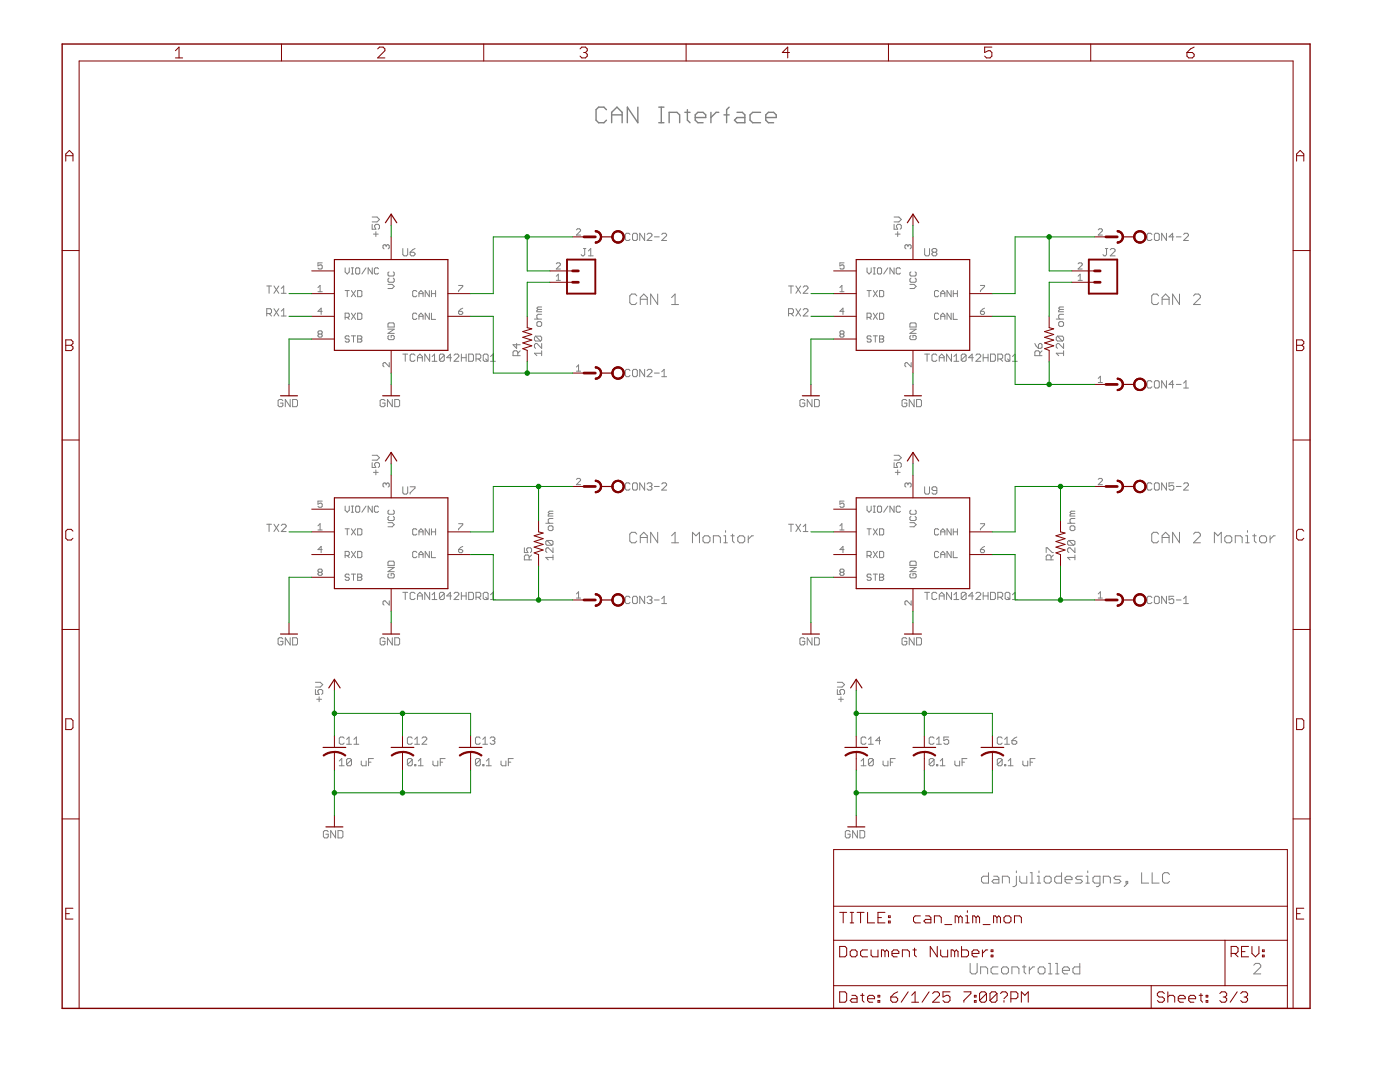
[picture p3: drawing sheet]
<svg xmlns="http://www.w3.org/2000/svg" width="279mm" height="216mm" viewBox="0 0 279 216" stroke-linecap="round" stroke-linejoin="round" font-family="sans-serif">
<g fill="none" stroke="#808080" stroke-width=".28">
<path d="M121 21.9l-.5-.5h-1l-.5 .5v2.1l.5 .5h1l.5-.5M122.1 24.5v-2.1l1-1 1.1 1v2.1M122.1 22.9h2.1M127.3 21.4v3.1l-2.1-3.1v3.1M131.5 21.4h1M131.5 24.5h1M132 21.4v3.1M133.5 24.5v-2.1h1.6l.5 .5v1.6M136.7 22.4h1M137.2 21.9v2.1l.5 .5M138.7 23.5h2.1v-.6l-.5-.5h-1l-.6 .5v1.1l.6 .5h1M141.9 22.4v2.1"/>
<path d="M143.4 22.4h-.5l-1 1.1M144.5 22.9h1M145.5 21.4l-.5 .5v2.6M147.1 22.4h1l.6 .5v1.6h-1.6l-.5-.5 .5-.5h1.6M151.8 22.4h-1.6l-.5 .5v1.1l.5 .5h1.6M152.8 23.5h2.1v-.6l-.5-.5h-1l-.6 .5v1.1l.6 .5h1"/>
</g>
<g fill="none" stroke="#808080" stroke-width=".2">
<path d="M53.2 57.1h1M53.7 57.1v1.4M54.7 57.1l.9 1.4M55.6 57.1l-.9 1.4M56.1 58.5h1M56.1 57.6l.5-.5v1.4M63.5 57.4l.4-.4v1.2M63.5 58.2h.8M64.3 52.5h-.8v.6l.4-.2 .4 .2v.4l-.2 .2h-.4l-.2-.2M68.9 53.4v.9l.4 .4 .4-.4v-.9M68.9 58h.8M69.3 58v1.2"/>
<path d="M70.1 54.7h.4M70.1 53.4h.4M70.1 58l.9 1.2M70.3 53.4v1.3M71 53.6l.2-.2h.4l.2 .2v.9l-.2 .2h-.4l-.2-.2zM71 58l-.9 1.2M71.4 58h.6l.2 .2v.8l-.2 .2h-.6zM73 53.4l-.8 1.3M74.3 44.8v.9h.7l-.2-.4v-.3l.2-.2h.5l.2 .2v.5l-.2 .2M74.3 43.3h.9l.5 .5-.5 .5h-.9M74.3 53.4v1.3l-.8-1.3v1.3M74.5 46.7h1"/>
<path d="M75 46.2v1M75.5 53.6l-.2-.2h-.4l-.2 .2v.9l.2 .2h.4l.2-.2M77.1 49l-.2-.2-.5 .2v.4l.2 .3M77.1 49l.2-.2 .4 .2v.4l-.2 .3M77.1 49v.2M77.4 56.7h.9l.4 .4-.4 .5h-.9M77.6 55.5l-.2 .2v.4l.2 .2h.9l.2-.2v-.4l-.2-.2M77.6 54.3l-.2 .1v.5l.2 .2h.9l.2-.2v-.5l-.2-.1M80.4 49.6v1.2l.2 .3h.5l.3-.3v-1.2M81.9 50.3h.7l.2 .3v.2l-.2 .3h-.5l-.2-.3zM82.8 49.6l-.9 .7M83.2 58.2l-.2-.2h-.5l-.1 .2v.8l.1 .2h.5l.2-.2"/>
<path d="M83.6 59.2v-.8l.4-.4 .4 .4v.8M83.6 58.6h.8M85.7 58v1.2l-.8-1.2v1.2M86.1 58.6h.8M86.1 58v1.2M86.9 58v1.2M91.5 57h.9v.2l-.9 .8v.2M111 52.6l.2-.1h.4l.2 .1v.3l-.8 .8h.8M111 55.1l.4-.4v1.2M111 55.9h.8M115 45.9l.3-.2h.4l.2 .2v.2l-.9 .8h.9M116.4 49.6h.5"/>
<path d="M116.7 49.6v1.2l-.3 .3h-.2l-.2-.3M117.4 51.1h1M117.4 50.1l.5-.5v1.5M125.7 46.8l-.2-.3h-.5l-.2 .3v1l.2 .2h.5l.2-.2M126.2 46.8l.3-.3h.5l.2 .3v1l-.2 .2h-.5l-.3-.2zM127.1 59l-.4-.3h-.7l-.3 .3v1.4l.3 .4h.7l.4-.4M127.8 59.7h1.4M128.7 46.5v1.5l-1-1.5v1.5M129.1 46.8l.3-.3h.5l.2 .3v.2l-1 1h1M130.6 47.3h1M131.3 58.7v2.1l-1.4-2.1v2.1M132.1 46.8l.2-.3h.5l.2 .3v.2l-.9 1h.9"/>
<path d="M134 59.4l.7-.7v2.1M157.4 57.1h.9M157.9 57.1v1.4M158.8 57.1l1 1.4M159.8 57.1l-1 1.4M160.3 57.3l.2-.2h.5l.2 .2v.3l-.9 .9h.9M167.6 58.2h.8M167.6 57.4l.4-.4v1.2M168.4 52.5h-.8v.6l.6-.2 .2 .2v.4l-.2 .2h-.4l-.2-.2M173 58h.9M173 53.4v.9l.4 .4 .5-.4v-.9M173.4 58v1.2"/>
<path d="M174.3 54.7h.4M174.3 53.4h.4M174.3 58l.8 1.2M174.5 53.4v1.3M175.1 53.6l.2-.2h.4l.2 .2v.9l-.2 .2h-.4l-.2-.2zM175.1 58l-.8 1.2M175.5 58h.6l.3 .2v.8l-.3 .2h-.6zM177.2 53.4l-.8 1.3M178.4 44.8v.9h.8l-.3-.4v-.3l.3-.2h.4l.3 .2v.5l-.3 .2M178.4 43.3h1l.5 .5-.5 .5h-1M178.4 53.4v1.3l-.8-1.3v1.3M178.7 46.7h.9"/>
<path d="M179.2 46.2v1M179.7 53.6l-.2-.2h-.4l-.2 .2v.9l.2 .2h.4l.2-.2M181.2 49l-.2-.2-.4 .2v.4l.2 .3M181.2 49l.2-.2 .4 .2v.4l-.2 .3M181.2 49v.2M181.6 56.7h.8l.4 .4-.4 .5h-.8M181.8 55.5l-.2 .2v.4l.2 .2h.8l.2-.2v-.4l-.2-.2M181.8 54.3l-.2 .1v.5l.2 .2h.8l.2-.2v-.5l-.2-.1M184.5 49.6v1.2l.3 .3h.5l.2-.3v-1.2M186.2 50.3l-.2-.2v-.3l.2-.2h.5l.3 .2v.3l-.3 .2M186.2 50.3l-.2 .3v.2l.2 .3h.5l.3-.3v-.2l-.3-.3M186.2 50.3h.5"/>
<path d="M187.3 58.2l-.2-.2h-.4l-.2 .2v.8l.2 .2h.4l.2-.2M187.7 58.6h.9M187.7 59.2v-.8l.5-.4 .4 .4v.8M189.8 58v1.2l-.8-1.2v1.2M190.2 58.6h.9M190.2 58v1.2M191.1 58v1.2M195.7 57h.8v.2l-.8 .8v.2M215.2 52.6l.2-.1h.4l.2 .1v.3l-.8 .8h.8M215.2 55.9h.8M215.2 55.1l.4-.4v1.2M219.2 45.9l.2-.2h.4l.2 .2v.2l-.8 .8h.8"/>
<path d="M220.6 49.6h.5M220.8 49.6v1.2l-.2 .3h-.3l-.2-.3M221.6 49.8l.2-.2h.5l.2 .2v.3l-.9 1h.9M229.9 46.8l-.3-.3h-.4l-.3 .3v1l.3 .2h.4l.3-.2M230.4 46.8l.2-.3h.5l.3 .3v1l-.3 .2h-.5l-.2-.2zM231.2 59l-.3-.3h-.7l-.4 .3v1.4l.4 .4h.7l.3-.4M231.9 59.7h1.4M232.8 46.5v1.5l-1-1.5v1.5M234.3 47.3h-1l.7-.8v1.5M234.8 47.3h.9M235.4 58.7v2.1l-1.4-2.1v2.1M236.2 46.8l.3-.3h.4l.3 .3v.2l-1 1h1"/>
<path d="M238.2 59l.3-.3h.7l.4 .3v.4l-1.4 1.4h1.4M53.2 62.6h.8l.2-.3v-.5l-.2-.2h-.8v1.5M53.7 62.6l.5 .5M54.7 61.6l.9 1.5M55.6 61.6l-.9 1.5M56.1 62.1l.5-.5v1.5M56.1 63.1h1M56.5 79.9l-.3-.2h-.5l-.2 .2v1l.2 .3h.5l.3-.3v-.5h-.5M57.9 79.7v1.5l-1-1.5v1.5M58.4 79.7h.7l.3 .2v1l-.3 .3h-.7zM63.7 66.7l-.2-.3 .2-.4h.4l.2 .2-.2 .5M63.7 66.7l-.2 .2 .2 .4h.4l.2-.2-.2-.4"/>
<path d="M63.7 66.7h.4M64.3 62.1h-.8l.6-.6v1.2M68.9 63.3h.6l.2-.2v-.4l-.2-.2h-.6v1.2M69.3 63.3l.4 .4M69.7 67.2l-.2-.2h-.4l-.2 .2 .2 .4h.4l.2 .3-.2 .4h-.4l-.2-.2M70.1 62.5l.9 1.2M70.1 67h.9M70.5 67v1.3M71 62.5l-.9 1.2M71.4 67h.6l.2 .2-.2 .4 .2 .5-.2 .2h-.6zM71.4 62.5h.6l.2 .2v.8l-.2 .2h-.6zM71.4 67.6h.6"/>
<path d="M76.8 79.9l-.2-.2h-.5l-.2 .2v1l.2 .3h.5l.2-.3v-.5h-.5M77.4 64.6l.2-.2h.9l.2 .2v.7h-1.3zM77.4 65.7h1.3l-1.3 .8h1.3M77.6 66.9l-.2 .2v.5l.2 .2h.9l.2-.2v-.5l-.2-.2h-.4v.5M77.7 72.3v.9l-.8-.9-.5 .3v.4l.2 .2M78.3 79.7v1.5l-1-1.5v1.5M78.8 79.7h.7l.3 .2v1l-.3 .3h-.7zM80.4 70.7h1M80.9 70.7v1.4M82.8 70.9l-.2-.2h-.5l-.2 .2v1l.2 .2h.5l.2-.2M83.2 62.7l-.2-.2h-.5l-.1 .2v.8l.1 .2h.5l.2-.2M83.3 72.1v-1l.5-.4 .5 .4v1"/>
<path d="M83.3 71.4h1M83.6 63.7v-.8l.4-.4 .4 .4v.8M83.6 63.1h.8M85.7 62.5v1.2l-.8-1.2v1.2M85.7 70.7v1.4l-.9-1.4v1.4M86.1 62.5v1.2h.8M86.2 72.1h1M86.2 71.1l.5-.4v1.4M88.7 70.9l-.3-.2h-.5l-.2 .2v1M88.7 70.9v1l-.3 .2h-.5l-.2-.2M88.7 70.9l-1 1M90.1 71.4h-.9l.7-.7v1.4"/>
<path d="M90.6 70.9l.2-.2h.5l.3 .2v.2l-1 1h1M91.5 62.1h.6l.3 .4-.3 .2h-.4l-.2-.2zM92.1 71.4h.9M92.1 70.7v1.4M92.4 61.5l-.9 .6M93 70.7v1.4M93.5 70.7h.8l.2 .2v1l-.2 .2h-.8zM95 71.6h.7l.2-.2v-.5l-.2-.2h-.7v1.4M95.5 71.6l.4 .5M96.4 70.9l.3-.2h.5l.2 .2v1l-.2 .2h-.5l-.3-.2zM96.9 71.6l.5 .5M97.9 72.1h1"/>
<path d="M97.9 71.1l.5-.4v1.4M103.1 68.5v1l-.7-.7h1.4M103.3 71v-.7l-.2-.3h-.5l-.2 .3v.7h1.4M103.8 70l-.5 .5M106.7 63.7h1.4M106.9 67.1h1l.2 .2v.5l-.2 .3M106.9 67.1l-.2 .2v.5l.2 .3h1M106.9 67.1l1 1M107.1 64.4l.3-.2h.5l.2 .2v.5l-.2 .2h-.5l-.3-.2zM107.4 61.7l-.3 .3v.2h1M107.4 61.7h.7M108.1 70.5h-1.4l.4 .5"/>
<path d="M108.1 68.5v1l-1-1h-.2l-.2 .3v.5l.2 .2M108.1 70v1M108.1 62.7h-.7l-.3 .2v.5l.3 .3M108.1 61.3h-.7l-.3 .2 .3 .2M115 73.2l.5-.4v1.3M115 74.1h.9M125.7 74l-.2-.3h-.5l-.2 .3v.9l.2 .3h.5l.2-.3M126.5 73.7h.5l.2 .3v.9l-.2 .3h-.5l-.3-.3v-.9zM127.8 60.8v-1.4l.7-.7 .7 .7v1.4M128.7 73.7v1.5l-1-1.5v1.5M129.1 74l.3-.3h.5l.2 .3v.2l-1 1h1M130.6 74.4h1"/>
<path d="M132.1 75.2h.9M132.1 74.2l.4-.5v1.5M134 60.8h1.4M157.4 62.6h.7l.2-.3v-.5l-.2-.2h-.7v1.5M157.9 62.6l.4 .5M158.8 61.6l1 1.5M159.8 61.6l-1 1.5M160.3 61.8l.2-.2h.5l.2 .2v.3l-.9 1h.9M160.6 79.9l-.2-.2h-.5l-.3 .2v1l.3 .3h.5l.2-.3v-.5h-.5M162.1 79.7v1.5l-1-1.5v1.5M162.6 79.7h.7l.2 .2v1l-.2 .3h-.7zM167.8 66.7l-.2-.3 .2-.4h.4l.2 .2-.2 .5"/>
<path d="M167.8 66.7l-.2 .2 .2 .4h.4l.2-.2-.2-.4M167.8 66.7h.4M168.4 62.1h-.8l.6-.6v1.2M173 63.3h.7l.2-.2v-.4l-.2-.2h-.7v1.2M173.4 63.3l.5 .4M173.9 67.2l-.2-.2h-.5l-.2 .4 .2 .2h.5l.2 .5-.2 .2h-.5l-.2-.2M174.3 67h.8M174.3 62.5l.8 1.2M174.7 67v1.3M175.1 62.5l-.8 1.2M175.5 67h.6l.3 .2-.3 .4 .3 .5-.3 .2h-.6zM175.5 62.5h.6l.3 .2v.8l-.3 .2h-.6z"/>
<path d="M175.5 67.6h.6M181 79.9l-.3-.2h-.4l-.3 .2v1l.3 .3h.4l.3-.3v-.5h-.5M181.6 65.7h1.2l-1.2 .8h1.2M181.6 64.6l.2-.2h.8l.2 .2v.7h-1.2zM181.8 66.9l-.2 .2v.5l.2 .2h.8l.2-.2v-.5l-.2-.2h-.4v.5M181.8 72.3v.9l-.8-.9-.4 .3v.4l.2 .2M182.4 79.7v1.5l-.9-1.5v1.5M182.9 79.7h.8l.2 .2v1l-.2 .3h-.8zM184.5 70.7h1M185 70.7v1.4M187 70.9l-.3-.2h-.5l-.2 .2v1l.2 .2h.5l.3-.2M187.3 62.7l-.2-.2h-.4l-.2 .2v.8l.2 .2h.4l.2-.2"/>
<path d="M187.5 71.4h.9M187.5 72.1v-1l.4-.4 .5 .4v1M187.7 63.1h.9M187.7 63.7v-.8l.5-.4 .4 .4v.8M189.8 62.5v1.2l-.8-1.2v1.2M189.9 70.7v1.4l-1-1.4v1.4M190.2 62.5v1.2h.9M190.4 72.1h.9M190.4 71.1l.5-.4v1.4M192.8 70.9l-.2-.2h-.5l-.3 .2v1M192.8 70.9v1l-.2 .2h-.5l-.3-.2M192.8 70.9l-1 1"/>
<path d="M194.3 71.4h-1l.7-.7v1.4M194.8 70.9l.2-.2h.5l.2 .2v.2l-.9 1h.9M195.7 62.1h.6l.2 .4-.2 .2h-.4l-.2-.2zM196.2 71.4h1M196.2 70.7v1.4M196.5 61.5l-.8 .6M197.2 70.7v1.4M197.7 70.7h.7l.2 .2v1l-.2 .2h-.7zM199.1 71.6h.8l.2-.2v-.5l-.2-.2h-.8v1.4M199.6 71.6l.5 .5M200.8 70.7h.5l.2 .2v1l-.2 .2h-.5l-.2-.2v-1zM201.1 71.6l.4 .5"/>
<path d="M202.1 72.1h.9M202.1 71.1l.4-.4v1.4M206.5 68.5l.3 .5 .4 .5M207.2 68.8l.3-.3h.2l.3 .3v.5l-.3 .2h-.5zM207.5 71v-.7l-.3-.3h-.4l-.3 .3v.7h1.5M208 70l-.5 .5M210.8 63.7h1.5M211.1 67.1l-.3 .2v.5l.3 .3h.9M211.1 67.1h.9l.3 .2v.5l-.3 .3M211.1 67.1l.9 1M211.5 64.2h.5l.3 .2v.5l-.3 .2h-.5l-.2-.2v-.5zM211.5 61.7l-.2 .3v.2h1"/>
<path d="M211.5 61.7h.8M212.3 70.5h-1.5l.5 .5M212.3 68.5v1l-1-1h-.2l-.3 .3v.5l.3 .2M212.3 62.7h-.8l-.2 .2v.5l.2 .3M212.3 61.3h-.8l-.2 .2 .2 .2M212.3 70v1M219.2 75.5l.4-.4v1.2M219.2 76.3h.8M229.9 76.2l-.3-.2h-.4l-.3 .2v1l.3 .2h.4l.3-.2M230.6 76h.5l.3 .2v1l-.3 .2h-.5l-.2-.2v-1zM231.9 60.8v-1.4l.7-.7 .7 .7v1.4M232.8 76v1.4l-1-1.4v1.4"/>
<path d="M234.3 76.7h-1l.7-.7v1.4M234.8 76.7h.9M236.2 77.4h1M236.2 76.5l.5-.5v1.4M64.3 100h-.8v.6l.4-.2 .4 .2v.4l-.2 .2h-.4l-.2-.2M74.3 92.3v1h.7l-.2-.5v-.2l.2-.3h.5l.2 .3v.4l-.2 .3M74.3 90.8h.9l.5 .5-.5 .5h-.9M74.5 94.3h1M75 93.8v.9M77.1 96.6l-.2-.2-.5 .2v.4l.2 .2M77.1 96.6v.2M77.1 96.6l.2-.2 .4 .2v.4l-.2 .2"/>
<path d="M80.4 97.1v1.2l.2 .3h.5l.3-.3v-1.2M81.9 97.1h.9v.3l-.9 .9v.3M115 95.7l.3-.2h.4l.2 .2v.2l-.9 .8h.9M125.7 96.6l-.2-.2h-.5l-.2 .2v1l.2 .2h.5l.2-.2M126.5 96.4h.5l.2 .2v1l-.2 .2h-.5l-.3-.2v-1zM128.7 96.4v1.4l-1-1.4v1.4M129.1 96.6l.3-.2h.5l.2 .2v.2l-.2 .3M129.6 97.1h.3M129.9 97.1l.2 .2v.3l-.2 .2h-.5l-.3-.2M130.6 97.1h1M132.1 96.6l.2-.2h.5l.2 .2v.2l-.9 1h.9M168.4 100h-.8v.6l.6-.2 .2 .2v.4l-.2 .2h-.4l-.2-.2"/>
<path d="M178.4 92.3v1h.8l-.3-.5v-.2l.3-.3h.4l.3 .3v.4l-.3 .3M178.4 90.8h1l.5 .5-.5 .5h-1M178.7 94.3h.9M179.2 93.8v.9M181.2 96.6l-.2-.2-.4 .2v.4l.2 .2M181.2 96.6l.2-.2 .4 .2v.4l-.2 .2M181.2 96.6v.2M184.5 97.1v1.2l.3 .3h.5l.2-.3v-1.2M187 97.9h-.8l-.2-.3v-.2l.2-.3h.5l.3 .3v.9l-.3 .3h-.5l-.2-.3M219.2 95.7l.2-.2h.4l.2 .2v.2l-.8 .8h.8M229.9 96.6l-.3-.2h-.4l-.3 .2v1l.3 .2h.4l.3-.2M230.6 96.4h.5l.3 .2v1l-.3 .2h-.5l-.2-.2v-1z"/>
<path d="M232.8 96.4v1.4l-1-1.4v1.4M234.3 96.4h-1v.7l.5-.3h.2l.3 .3v.5l-.3 .2h-.5l-.2-.2M234.8 97.1h.9M236.2 96.6l.3-.2h.4l.3 .2v.2l-1 1h1M53.2 104.6h1M53.7 104.6v1.5M54.7 104.6l.9 1.5M55.6 104.6l-.9 1.5M56.1 104.9l.3-.3h.5l.2 .3v.2l-1 1h1M63.5 104.9l.4-.4v1.2M63.5 105.7h.8M63.7 114.2l-.2-.2 .2-.4h.4l.2 .2-.2 .4"/>
<path d="M63.7 114.2l-.2 .2 .2 .4h.4l.2-.2-.2-.4M63.7 114.2h.4M64.3 109.7h-.8l.6-.7v1.3M68.9 101v.8l.4 .4 .4-.4v-.8M68.9 110.9h.6l.2-.2v-.5l-.2-.2h-.6v1.3M68.9 105.5h.8M69.3 105.5v1.2M69.3 110.9l.4 .4M69.7 114.8l-.2-.2h-.4l-.2 .2 .2 .4h.4l.2 .2-.2 .4h-.4l-.2-.2M70.1 102.2h.4M70.1 101h.4M70.1 105.5l.9 1.2"/>
<path d="M70.1 110l.9 1.3M70.1 114.6h.9M70.3 101v1.2M70.5 114.6v1.2M71 101.2l.2-.2h.4l.2 .2v.8l-.2 .2h-.4l-.2-.2zM71 105.5l-.9 1.2M71 110l-.9 1.3M71.4 114.6h.6l.2 .2-.2 .4 .2 .4-.2 .2h-.6zM71.4 105.5h.6l.2 .2v.9l-.2 .1h-.6zM71.4 110h.6l.2 .2v.9l-.2 .2h-.6zM71.4 115.2h.6M73 101l-.8 1.2"/>
<path d="M74.3 101v1.2l-.8-1.2v1.2M75.5 101.2l-.2-.2h-.4l-.2 .2v.8l.2 .2h.4l.2-.2M77.4 104.3h.9l.4 .4-.4 .4h-.9M77.4 113.2h1.3l-1.3 .9h1.3M77.6 101.8l-.2 .2v.4l.2 .2h.9l.2-.2v-.4l-.2-.2M77.6 103l-.2 .3v.4l.2 .2h.9l.2-.2v-.4l-.2-.3M77.6 112h.9l.2 .2v.6h-1.3v-.6zM77.6 114.5l-.2 .2v.4l.2 .2h.9l.2-.2v-.4l-.2-.2h-.4v.4M77.7 119.9v.8l-.8-.8-.5 .2v.4l.2 .2M80.4 118.2h1M80.9 118.2v1.4M82.8 118.4l-.2-.2h-.5l-.2 .2v1l.2 .2h.5l.2-.2"/>
<path d="M83.2 105.7l-.2-.2h-.5l-.1 .2v.9l.1 .1h.5l.2-.1M83.2 110.2l-.2-.2h-.5l-.1 .2v.9l.1 .2h.5l.2-.2M83.3 119.6v-.9l.5-.5 .5 .5v.9M83.3 118.9h1M83.6 106.7v-.8l.4-.4 .4 .4v.8M83.6 111.3v-.9l.4-.4 .4 .4v.9M83.6 106.1h.8M83.6 110.7h.8M85.7 105.5v1.2l-.8-1.2v1.2M85.7 110v1.3l-.8-1.3v1.3M85.7 118.2v1.4l-.9-1.4v1.4M86.1 105.5v1.2"/>
<path d="M86.1 110v1.3h.8M86.1 106.1h.8M86.2 118.7l.5-.5v1.4M86.2 119.6h1M86.9 105.5v1.2M88.7 118.4l-.3-.2h-.5l-.2 .2v1M88.7 118.4v1l-.3 .2h-.5l-.2-.2M88.7 118.4l-1 1M90.1 118.9h-.9l.7-.7v1.4M90.6 118.4l.2-.2h.5l.3 .2v.3l-1 .9h1M91.5 104.5h.9v.2l-.9 .9v.1M91.5 109.7h.6l.3 .4-.3 .2h-.4l-.2-.2z"/>
<path d="M92.1 118.2v1.4M92.1 118.9h.9M92.4 109l-.9 .7M93 118.2v1.4M93.5 118.2h.8l.2 .2v1l-.2 .2h-.8zM95 119.2h.7l.2-.3v-.5l-.2-.2h-.7v1.4M95.5 119.2l.4 .4M96.4 118.4l.3-.2h.5l.2 .2v1l-.2 .2h-.5l-.3-.2zM96.9 119.2l.5 .4M97.9 118.7l.5-.5v1.4M97.9 119.6h1M104.6 109.3v1h.8l-.3-.5v-.3l.3-.2h.5l.2 .2v.5l-.2 .3"/>
<path d="M105.6 111.7v-.7l-.2-.3h-.5l-.3 .3v.7h1.5M106.1 110.7l-.5 .5M108.9 104.4h1.5M109.2 107.8h.9l.3 .3v.5l-.3 .2M109.2 107.8l-.3 .3v.5l.3 .2h.9M109.2 107.8l.9 1M109.4 105.2l.2-.3h.5l.3 .3v.4l-.3 .3h-.5l-.2-.3zM109.6 102.5l-.2 .2v.3h1M109.6 102.5h.8M110.4 111.2h-1.5l.5 .5M110.4 109.3v1l-1-1h-.2l-.3 .2v.5l.3 .3M110.4 110.7v1"/>
<path d="M110.4 103.5h-.8l-.2 .2v.5l.2 .2M110.4 102h-.8l-.2 .2 .2 .3M115 118.5l.5-.4v1.2M115 119.3h.9M125.7 119.2l-.2-.2h-.5l-.2 .2v1l.2 .2h.5l.2-.2M126.5 119h.5l.2 .2v1l-.2 .2h-.5l-.3-.2v-1zM127.1 106.6l-.4-.4h-.7l-.3 .4v1.3l.3 .4h.7l.4-.4M127.8 108.3v-1.4l.7-.7 .7 .7v1.4M127.8 107.3h1.4M128.7 119v1.4l-1-1.4v1.4M129.1 119.2l.3-.2h.5l.2 .2v.3l-.2 .2M129.6 119.7h.3"/>
<path d="M129.9 119.7l.2 .3v.2l-.2 .2h-.5l-.3-.2M130.6 119.7h1M131.3 106.2v2.1l-1.4-2.1v2.1M132.1 119.5l.4-.5v1.4M134 106.9l.7-.7v2.1M134 108.3h1.4M138.2 108.3v-2.1l.7 .7 .7-.7v2.1M140.3 107.3l.3-.4h.7l.4 .4v.6l-.4 .4h-.7l-.3-.4zM142.4 108.3v-1.4h1l.4 .4v1M144.5 108.3h.7M144.5 106.9h.3v1.4M144.8 105.9v.3"/>
<path d="M145.9 106.9h.6M146.2 106.6v1.3l.3 .4M147.2 107.3l.4-.4h.7l.3 .4v.6l-.3 .4h-.7l-.4-.4zM149.3 106.9v1.4M150.4 106.9h-.4l-.7 .7M157.4 104.6h.9M157.9 104.6v1.5M158.8 104.6l1 1.5M159.8 104.6l-1 1.5M160.3 106.1h.9M160.3 105.1l.5-.5v1.5M167.6 105.7h.8"/>
<path d="M167.6 104.9l.4-.4v1.2M167.8 114.2l-.2-.2 .2-.4h.4l.2 .2-.2 .4M167.8 114.2l-.2 .2 .2 .4h.4l.2-.2-.2-.4M167.8 114.2h.4M168.4 109.7h-.8l.6-.7v1.3M173 105.5h.9M173 110.9h.7l.2-.2v-.5l-.2-.2h-.7v1.3M173 101v.8l.4 .4 .5-.4v-.8M173.4 105.5v1.2M173.4 110.9l.5 .4M173.9 114.8l-.2-.2h-.5l-.2 .4 .2 .2h.5l.2 .4-.2 .2h-.5l-.2-.2M174.3 102.2h.4"/>
<path d="M174.3 101h.4M174.3 114.6h.8M174.3 105.5l.8 1.2M174.3 110l.8 1.3M174.5 101v1.2M174.7 114.6v1.2M175.1 101.2l.2-.2h.4l.2 .2v.8l-.2 .2h-.4l-.2-.2zM175.1 105.5l-.8 1.2M175.1 110l-.8 1.3M175.5 114.6h.6l.3 .2-.3 .4 .3 .4-.3 .2h-.6zM175.5 105.5h.6l.3 .2v.9l-.3 .1h-.6zM175.5 110h.6l.3 .2v.9l-.3 .2h-.6z"/>
<path d="M175.5 115.2h.6M177.2 101l-.8 1.2M178.4 101v1.2l-.8-1.2v1.2M179.7 101.2l-.2-.2h-.4l-.2 .2v.8l.2 .2h.4l.2-.2M181.6 104.3h.8l.4 .4-.4 .4h-.8M181.6 113.2h1.2l-1.2 .9h1.2M181.6 112.2l.2-.2h.8l.2 .2v.6h-1.2zM181.8 103l-.2 .3v.4l.2 .2h.8l.2-.2v-.4l-.2-.3M181.8 101.8l-.2 .2v.4l.2 .2h.8l.2-.2v-.4l-.2-.2M181.8 114.5l-.2 .2v.4l.2 .2h.8l.2-.2v-.4l-.2-.2h-.4v.4M181.8 119.9v.8l-.8-.8-.4 .2v.4l.2 .2M184.5 118.2h1"/>
<path d="M185 118.2v1.4M187 118.4l-.3-.2h-.5l-.2 .2v1l.2 .2h.5l.3-.2M187.3 105.7l-.2-.2h-.4l-.2 .2v.9l.2 .1h.4l.2-.1M187.3 110.2l-.2-.2h-.4l-.2 .2v.9l.2 .2h.4l.2-.2M187.5 118.9h.9M187.5 119.6v-.9l.4-.5 .5 .5v.9M187.7 106.1h.9M187.7 110.7h.9M187.7 106.7v-.8l.5-.4 .4 .4v.8M187.7 111.3v-.9l.5-.4 .4 .4v.9M189.8 105.5v1.2l-.8-1.2v1.2M189.8 110v1.3l-.8-1.3v1.3"/>
<path d="M189.9 118.2v1.4l-1-1.4v1.4M190.2 110v1.3h.9M190.2 106.1h.9M190.2 105.5v1.2M190.4 119.6h.9M190.4 118.7l.5-.5v1.4M191.1 105.5v1.2M192.8 118.4l-.2-.2h-.5l-.3 .2v1M192.8 118.4v1l-.2 .2h-.5l-.3-.2M192.8 118.4l-1 1M194.3 118.9h-1l.7-.7v1.4M194.8 118.4l.2-.2h.5l.2 .2v.3l-.9 .9h.9"/>
<path d="M195.7 109.7h.6l.2 .4-.2 .2h-.4l-.2-.2zM195.7 104.5h.8v.2l-.8 .9v.1M196.2 118.9h1M196.2 118.2v1.4M196.5 109l-.8 .7M197.2 118.2v1.4M197.7 118.2h.7l.2 .2v1l-.2 .2h-.7zM199.1 119.2h.8l.2-.3v-.5l-.2-.2h-.8v1.4M199.6 119.2l.5 .4M200.6 118.4l.2-.2h.5l.2 .2v1l-.2 .2h-.5l-.2-.2zM201.1 119.2l.4 .4M202.1 119.6h.9"/>
<path d="M202.1 118.7l.4-.5v1.4M208.8 110.3v-1h.2l1 1h.2M209.8 111.7v-.7l-.3-.3h-.5l-.2 .3v.7h1.4M210.2 110.7l-.4 .5M213.1 104.4h1.4M213.3 107.8l-.2 .3v.5l.2 .2h1M213.3 107.8h1l.2 .3v.5l-.2 .2M213.3 107.8l1 1M213.8 104.9h.5l.2 .3v.4l-.2 .3h-.5l-.2-.3v-.4zM213.8 102.5l-.2 .2v.3h.9M213.8 102.5h.7M214.5 111.2h-1.4l.5 .5"/>
<path d="M214.5 109.3v1l-.9-1h-.3l-.2 .2v.5l.2 .3M214.5 103.5h-.7l-.2 .2v.5l.2 .2M214.5 102h-.7l-.2 .2 .2 .3M214.5 110.7v1M219.2 119.3h.8M219.2 118.5l.4-.4v1.2M229.9 119.2l-.3-.2h-.4l-.3 .2v1l.3 .2h.4l.3-.2M230.6 119h.5l.3 .2v1l-.3 .2h-.5l-.2-.2v-1zM231.2 106.6l-.3-.4h-.7l-.4 .4v1.3l.4 .4h.7l.3-.4M231.9 108.3v-1.4l.7-.7 .7 .7v1.4M231.9 107.3h1.4M232.8 119v1.4l-1-1.4v1.4"/>
<path d="M234.3 119h-1v.7l.5-.2h.2l.3 .2v.5l-.3 .2h-.5l-.2-.2M234.8 119.7h.9M235.4 106.2v2.1l-1.4-2.1v2.1M236.2 119.5l.5-.5v1.4M238.2 106.6l.3-.4h.7l.4 .4v.3l-1.4 1.4h1.4M242.4 108.3v-2.1l.7 .7 .6-.7v2.1M244.4 107.3l.4-.4h.7l.3 .4v.6l-.3 .4h-.7l-.4-.4zM246.5 108.3v-1.4h1.1l.3 .4v1M248.6 108.3h.7M248.6 106.9h.4v1.4M249 105.9v.3M250 106.9h.7"/>
<path d="M250.3 106.6v1.3l.4 .4M251.4 107.3l.3-.4h.7l.4 .4v.6l-.4 .4h-.7l-.3-.4zM253.5 106.9v1.4M254.5 106.9h-.3l-.7 .7M56.5 127.5l-.3-.2h-.5l-.2 .2v1l.2 .2h.5l.3-.2v-.5h-.5M57.9 127.3v1.4l-1-1.4v1.4M58.4 127.3h.7l.3 .2v1l-.3 .2h-.7zM62.9 137.6v1h.8l-.3-.5v-.3l.3-.2h.5l.2 .2v.5l-.2 .3M62.9 136.1h1l.5 .5-.5 .5h-1M63.2 139.5h1M63.7 139v1M76.8 127.5l-.2-.2h-.5l-.2 .2v1l.2 .2h.5l.2-.2v-.5h-.5"/>
<path d="M78.3 127.3v1.4l-1-1.4v1.4M78.8 127.3h.7l.3 .2v1l-.3 .2h-.7zM132.1 120.4h.9M160.6 127.5l-.2-.2h-.5l-.3 .2v1l.3 .2h.5l.2-.2v-.5h-.5M162.1 127.3v1.4l-1-1.4v1.4M162.6 127.3h.7l.2 .2v1l-.2 .2h-.7zM167.1 137.6v1h.7l-.2-.5v-.3l.2-.2h.5l.3 .2v.5l-.3 .3M167.1 136.1h1l.5 .5-.5 .5h-1M167.3 139.5h1M167.8 139v1M181 127.5l-.3-.2h-.4l-.3 .2v1l.3 .2h.4l.3-.2v-.5h-.5M182.4 127.3v1.4l-.9-1.4v1.4"/>
<path d="M182.9 127.3h.8l.2 .2v1l-.2 .2h-.8zM236.2 120.4h1M67.7 151.8l.5-.4v1.4M67.7 152.8h1M68.7 147.3l-.3-.2h-.4l-.3 .2v1l.3 .2h.4l.3-.2M69.2 148.5h.9M69.2 147.5l.5-.4v1.4M70.1 151.6v1l-.2 .2h-.5l-.2-.2M70.1 151.6l-.2-.2h-.5l-.2 .2v1M70.1 151.6l-.9 1M70.6 148.5h1M70.6 147.5l.5-.4v1.4"/>
<path d="M72.1 151.8v.8l.2 .2h.8v-1M73.6 152.1h.4M74.5 151.4h-.9v1.4M82.3 151.6v1l-.3 .2h-.5l-.2-.2M82.3 151.6l-.3-.2h-.5l-.2 .2v1M82.3 147.3l-.3-.2h-.5l-.2 .2v1l.2 .2h.5l.3-.2M82.3 151.6l-1 1M82.8 152.6h.2v.2h-.2zM82.8 148.5h.9M82.8 147.5l.4-.4v1.4M83.5 152.8h1M83.5 151.8l.5-.4v1.4"/>
<path d="M84.2 147.3l.3-.2h.4l.3 .2v.2l-1 1h1M86.4 151.8v.8l.3 .2h.7v-1M87.9 152.1h.4M88.8 151.4h-.9v1.4M95.8 151.6v1l-.2 .2h-.5l-.2-.2M95.8 151.6l-.2-.2h-.5l-.2 .2v1M95.8 147.3l-.2-.2h-.5l-.2 .2v1l.2 .2h.5l.2-.2M95.8 151.6l-.9 1M96.4 152.6h.2v.2h-.2zM96.4 147.5l.4-.4v1.4M96.4 148.5h.9M97.1 152.8h.9"/>
<path d="M97.1 151.8l.5-.4v1.4M97.8 147.3l.2-.2h.5l.3 .2v.2l-.3 .3M98.3 147.8h.2M98.5 147.8l.3 .2v.3l-.3 .2h-.5l-.2-.2M100 151.8v.8l.2 .2h.8v-1M101.5 152.1h.4M102.4 151.4h-.9v1.4M171.9 152.8h.9M171.9 151.8l.4-.4v1.4M172.8 147.3l-.2-.2h-.5l-.2 .2v1l.2 .2h.5l.2-.2M173.3 148.5h1M173.3 147.5l.5-.4v1.4"/>
<path d="M174.3 151.6v1l-.2 .2h-.5l-.3-.2M174.3 151.6l-.2-.2h-.5l-.3 .2v1M174.3 151.6l-1 1M175.7 147.8h-.9l.7-.7v1.4M176.2 151.8v.8l.3 .2h.7v-1M177.7 152.1h.5M178.7 151.4h-1v1.4M186.4 151.6v1l-.2 .2h-.5l-.3-.2M186.4 151.6l-.2-.2h-.5l-.3 .2v1M186.4 147.3l-.2-.2h-.5l-.3 .2v1l.3 .2h.5l.2-.2M186.4 151.6l-1 1M186.9 152.6h.3v.2h-.3z"/>
<path d="M186.9 148.5h1M186.9 147.5l.5-.4v1.4M187.6 152.8h1M187.6 151.8l.5-.4v1.4M189.3 147.1h-.9v.7l.4-.3h.3l.2 .3v.5l-.2 .2h-.5l-.2-.2M190.6 151.8v.8l.2 .2h.7v-1M192 152.1h.5M193 151.4h-1v1.4M200 151.6v1l-.3 .2h-.4l-.3-.2M200 151.6l-.3-.2h-.4l-.3 .2v1M200 147.3l-.3-.2h-.4l-.3 .2v1l.3 .2h.4l.3-.2M200 151.6l-1 1"/>
<path d="M200.5 152.6h.2v.2h-.2zM200.5 148.5h1M200.5 147.5l.5-.4v1.4M201.2 152.8h1M201.2 151.8l.5-.4v1.4M202 147.8h.7l.2 .2v.3l-.2 .2h-.5l-.2-.2zM202.9 147.1l-.5 .2-.4 .5M204.1 151.8v.8l.3 .2h.7v-1M205.6 152.1h.5M206.6 151.4h-1v1.4M65.5 166l-.2-.3h-.5l-.3 .3v.9l.3 .3h.5l.2-.3v-.4h-.5M67 165.7v1.5l-1-1.5v1.5"/>
<path d="M67.5 165.7h.7l.2 .3v.9l-.2 .3h-.7zM169.7 166l-.3-.3h-.5l-.2 .3v.9l.2 .3h.5l.3-.3v-.4h-.5M171.1 165.7v1.5l-.9-1.5v1.5M171.6 165.7h.7l.3 .3v.9l-.3 .3h-.7zM197.3 174.1v2.1h-1.1l-.3-.3v-.7l.3-.4h1.1M198.3 174.8h.7l.3 .4v1h-1l-.3-.3 .3-.4h1M200 176.2v-1.4h1.1l.3 .4v1M202.8 174.8v1.8l-.3 .3h-.4M202.8 173.8v.3M203.5 174.8v1.1l.4 .3h1v-1.4M205.6 176.2h.7M205.6 174.1h.4v2.1"/>
<path d="M207 176.2h.7M207 174.8h.3v1.4M207.3 173.8v.3M208.4 175.2l.3-.4h.7l.4 .4v.7l-.4 .3h-.7l-.3-.3zM211.9 174.1v2.1h-1.1l-.3-.3v-.7l.3-.4h1.1M212.6 175.5h1.4v-.3l-.4-.4h-.7l-.3 .4v.7l.3 .3h.7M216 174.8h-1l-.3 .4 .3 .3h.7l.3 .4-.3 .3h-1M216.7 176.2h.7M216.7 174.8h.4v1.4M217.1 173.8v.3M219.5 176.2h-1l-.4-.3v-.7l.4-.4h1v1.8l-.3 .3h-.4M220.2 176.2v-1.4h1.1l.3 .4v1"/>
<path d="M223.7 174.8h-1.1l-.3 .4 .3 .3h.7l.4 .4-.4 .3h-1M224.7 175.9h.4v.3h-.4zM225.1 176.2l-.7 .7M227.8 174.1v2.1h1.4M229.9 174.1v2.1h1.4M233.4 174.5l-.3-.4h-.7l-.4 .4v1.4l.4 .3h.7l.3-.3M193.6 192.2v1.8l.4 .3h.7l.3-.3v-1.8M195.7 194.3v-1.4h1l.4 .4v1M199.2 192.9h-1.1l-.3 .4v.7l.3 .3h1.1M200.2 192.9h.7l.4 .4v.7l-.4 .3h-.7l-.3-.3v-.7zM202 194.3v-1.4h1l.3 .4v1M204 192.9h.7"/>
<path d="M204.4 192.6v1.4l.3 .3M205.4 192.9v1.4M206.5 192.9h-.4l-.7 .7M207.5 192.9h.7l.4 .4v.7l-.4 .3h-.7l-.3-.3v-.7zM209.3 194.3h.7M209.3 192.2h.3v2.1M210.7 194.3h.6M210.7 192.2h.3v2.1M212 193.6h1.4v-.3l-.3-.4h-.7l-.4 .4v.7l.4 .3h.7M215.5 192.2v2.1h-1l-.4-.3v-.7l.4-.4h1M250.2 192.6l.4-.4h.7l.3 .4v.3l-1.4 1.4h1.4"/>
</g>
<path d="M12.4 8.8h249.1v192.4h-249.1z" fill="none" stroke="#800000" stroke-width=".28"/>
<g fill="none" stroke="#800000" stroke-width=".2">
<path d="M35 10.1l.7-.7v2.2M35 11.6h1.4M56.2 8.8v3.4M75.4 9.8l.3-.4h.8l.3 .4v.3l-1.4 1.5h1.4M96.5 8.8v3.4M115.8 9.8l.3-.4h.7l.4 .4v.3l-.4 .4M116.5 10.5h.3M116.8 10.5l.4 .3v.4l-.4 .4h-.7l-.3-.4M136.9 8.8v3.4M157.6 10.5h-1.5l1.1-1.1v2.2M177.3 8.8v3.4M198 9.4h-1.5v1.1l.7-.4h.4l.4 .4v.7l-.4 .4h-.7l-.4-.4"/>
<path d="M217.7 8.8v3.4M236.9 10.5h1.1l.3 .3v.4l-.3 .4h-.8l-.3-.4zM238.3 9.4l-.7 .4-.7 .7M13.1 32.2v-1.5l.7-.7 .8 .7v1.5M13.1 31.1h1.5M258.8 31.1h1.4M258.8 32.2v-1.5l.7-.7 .7 .7v1.5M12.4 50h3.4M62.2 54.1h4.5M62.2 58.6h4.5M78.1 42.7v2.3M78.1 47.3v4.5"/>
<path d="M89.4 58.6h4.5M109.7 54.1h4.6M109.7 56.3h4.6M114.3 47.3h2.2M166.4 54.1h4.5M166.4 58.6h4.5M182.2 42.7v2.3M182.2 47.3v4.5M193.5 58.6h4.6M213.9 54.1h4.5M213.9 56.3h4.5M218.4 47.3h2.3"/>
<path d="M258.1 50h3.4M13.1 67.8h1.1l.4 .4v.3l-.4 .4 .4 .3v.4l-.4 .4h-1.1zM13.1 68.9h1.1M57.7 76.7v2.3M62.2 63.1h4.5M62.2 67.6h4.5M78.1 69.9v4.5M78.1 76.7v2.3M89.4 63.1h4.5M105.2 63.1v2.3l.9 .2-1.8 .6 1.8 .5-1.8 .6 1.8 .6-1.8 .5 1.8 .6-1.8 .6 .9 .3v2.3M114.3 74.4h2.2M161.8 76.7v2.3"/>
<path d="M166.4 63.1h4.5M166.4 67.6h4.5M182.2 69.9v4.5M182.2 76.7v2.3M193.5 63.1h4.6M209.4 63.1v2.3l.9 .2-1.8 .6 1.8 .5-1.8 .6 1.8 .6-1.8 .5 1.8 .6-1.8 .6 .9 .3v2.3M218.4 76.7h2.3M258.8 67.8h1l.4 .4v.3l-.4 .4 .4 .3v.4l-.4 .4h-1zM258.8 68.9h1M12.4 87.8h3.4M78.1 90.3v2.2M78.1 94.8v4.5"/>
<path d="M114.3 97.1h2.2M182.2 90.3v2.2M182.2 94.8v4.5M218.4 97.1h2.3M258.1 87.8h3.4M14.6 106l-.4-.4h-.7l-.4 .4v1.4l.4 .4h.7l.4-.4M62.2 101.6h4.5M62.2 106.1h4.5M62.2 110.7h4.5M62.2 115.2h4.5M78.1 117.5v4.5M89.4 106.1h4.5"/>
<path d="M89.4 110.7h4.5M107.5 103.9v2.2l.9 .3-1.8 .5 1.8 .6-1.8 .6 1.8 .5-1.8 .6 1.8 .5-1.8 .6 .9 .4v2.2M114.3 119.7h2.2M166.4 101.6h4.5M166.4 106.1h4.5M166.4 110.7h4.5M166.4 115.2h4.5M182.2 117.5v4.5M193.5 106.1h4.6M193.5 110.7h4.6M211.6 103.9v2.2l1 .3-1.9 .5 1.9 .6-1.9 .6 1.9 .5-1.9 .6 1.9 .5-1.9 .6 .9 .4v2.2M218.4 119.7h2.3"/>
<path d="M260.2 106l-.4-.4h-.7l-.3 .4v1.4l.3 .4h.7l.4-.4M12.4 125.6h3.4M57.7 124.2v2.3M66.7 135.6v2.2M78.1 124.2v2.3M161.8 124.2v2.3M170.9 135.6v2.2M182.2 124.2v2.3M258.1 125.6h3.4M13.1 143.4h1.1l.4 .4v1.4l-.4 .4h-1.1zM66.7 146.9v2.2M66.7 150.1v3.6"/>
<path d="M80.3 146.9v2.2M80.3 150.1v3.6M93.9 146.9v2.2M93.9 150.1v3.6M170.9 146.9v2.2M170.9 150.1v3.6M184.5 146.9v2.2M184.5 150.1v3.6M198.1 146.9v2.2M198.1 150.1v3.6M258.8 143.4h1l.4 .4v1.4l-.4 .4h-1zM12.4 163.4h3.4"/>
<path d="M66.7 162.7v2.3M166.4 169.5h90.5v31.7h-90.5zM170.9 162.7v2.3M258.1 163.4h3.4M13.1 182.3h.7M14.6 181.2h-1.5v2.2h1.5M166.4 187.6h90.5M166.4 196.7h90.5M166.4 180.8h90.5M167.6 188.8h1l.4 .4v1.4l-.4 .3h-1zM167.6 197.9h1l.4 .3v1.4l-.4 .4h-1zM167.6 182.1h1.4"/>
<path d="M168.3 182.1v2M169.7 189.9l.3-.4h.7l.3 .4v.7l-.3 .3h-.7l-.3-.3zM169.7 182.1h.7M169.7 184.1h.7M170 198.6h.7l.3 .3v1.1h-1l-.3-.4 .3-.3h1M170 182.1v2M171 182.1h1.4M171.7 198.6h.7M171.7 182.1v2M172.1 198.2v1.4l.3 .4M173.1 199.3h1.4v-.4l-.3-.3h-.7l-.4 .3v.7l.4 .4h.7M173.1 182.1v2h1.4"/>
<path d="M173.1 189.5h-1l-.4 .4v.7l.4 .3h1M173.8 189.5v1.1l.4 .3h1v-1.4M175.2 199.6h.4v.4h-.4zM175.2 198.6h.4v.3h-.4zM175.2 183.1h.7M176.6 189.9l.4-.4 .3 .4v1M176.6 182.1h-1.4v2h1.4M176.6 189.9l-.3-.4h-.4v1.4M176.6 189.9v1M177.3 182.8h.4v.3h-.4zM177.3 183.8h.4v.3h-.4zM177.8 198.9h1l.4 .4v.3l-.4 .4h-.7l-.3-.4z"/>
<path d="M178 190.2h1.4v-.3l-.4-.4h-.6l-.4 .4v.7l.4 .3h.6M179.2 197.9l-.7 .3-.7 .7M180.1 190.9v-1.4h1l.4 .4v1M181.3 197.9l-1.4 2.1M181.9 200h1.4M181.9 198.6l.7-.7v2.1M182.2 189.5h.7M182.5 189.2v1.4l.4 .3M183.7 182.8h-1.1l-.3 .3v.7l.3 .3h1.1M184.7 182.8h.7l.4 .3v1h-1.1l-.3-.3 .3-.3h1.1M185.4 197.9l-1.4 2.1M186.1 198.2l.4-.3h.7l.3 .3v.4l-1.4 1.4h1.4"/>
<path d="M186.5 184.1v-1.3h1l.4 .3v1M187 188.8v2.1l-1.3-2.1v2.1M187.7 189.5v1.1l.4 .3h1v-1.4M188.6 184.5h1.3M189.6 197.9h-1.4v1l.7-.3h.3l.4 .3v.7l-.4 .4h-.7l-.3-.4M190.5 189.9l-.3-.4h-.4v1.4M190.5 189.9v1M190.5 189.9l.4-.4 .3 .4v1M191.3 183.1l-.3-.3h-.4v1.3M191.3 183.1v1M191.3 183.1l.4-.3 .3 .3v1M191.9 188.8v2.1h1.1l.3-.3v-.7l-.3-.4h-1.1"/>
<path d="M192.4 197.9h1.4v.3l-1.4 1.4v.4M192.7 184.1h.7M192.7 182.8h.4v1.3M193.1 181.7v.4M194 190.2h1.4v-.3l-.4-.4h-.7l-.3 .4v.7l.3 .3h.7M194.5 199.6h.3v.4h-.3zM194.5 198.6h.3v.3h-.3zM194.8 183.1v1M194.8 183.1l.4-.3 .3 .3v1M194.8 183.1l-.3-.3h-.4v1.3M196.1 189.5v1.4M196.2 184.5h1.4"/>
<path d="M196.9 198.2v1.4l-.4 .4h-.7l-.3-.4M196.9 198.2l-.4-.3h-.7l-.3 .3v1.4M196.9 198.2l-1.4 1.4M197.1 189.5h-.3l-.7 .7M197.8 190.6h.4v.3h-.4zM197.8 189.5h.4v.4h-.4zM199 198.2v1.4l-.4 .4h-.7l-.3-.4M199 198.2l-.4-.3h-.7l-.3 .3v1.4M199 183.1v1M199 198.2l-1.4 1.4M199 183.1l-.4-.3h-.3v1.3M199 183.1l.3-.3 .4 .3v1"/>
<path d="M199.7 198.2l.3-.3h.7l.3 .3v.4l-.6 .7M200.4 183.1l.3-.3h.7l.4 .3v.7l-.4 .3h-.7l-.3-.3zM200.4 199.6v.4M201.7 199.3h1.1l.3-.4v-.7l-.3-.3h-1.1v2.1M202.5 184.1v-1.3h1l.3 .3v1M203.8 200v-2.1l.7 .7 .7-.7v2.1M229.7 196.7v4.5M232.4 198.2l-.4-.3h-.7l-.3 .3v.4l.3 .3h.7l.4 .4v.3l-.4 .4h-.7l-.3-.4M233.1 198.9l.3-.3h.7l.3 .3v1.1M233.1 197.9v2.1M235.1 199.3h1.4v-.4l-.3-.3h-.7l-.4 .3v.7l.4 .4h.7M237.2 199.3h1.4v-.4l-.3-.3h-.7l-.4 .3v.7l.4 .4h.7"/>
<path d="M239.3 198.6h.7M239.7 198.2v1.4l.3 .4M240.7 199.6h.3v.4h-.3zM240.7 198.6h.3v.3h-.3zM243.4 198.2l.4-.3h.7l.3 .3v.4l-.3 .3M244.1 198.9h.4M244.5 187.6v9.1M244.5 198.9l.3 .4v.3l-.3 .4h-.7l-.4-.4M245.7 190.2h1l.4-.3v-.7l-.4-.4h-1v2.1M246.4 190.2l.7 .7M246.9 197.9l-1.4 2.1M247.6 198.2l.3-.3h.7l.4 .3v.4l-.4 .3"/>
<path d="M247.8 189.9h.7M248.3 198.9h.3M248.6 198.9l.4 .4v.3l-.4 .4h-.7l-.3-.4M249.2 188.8h-1.4v2.1h1.4M249.9 188.8v1.4l.6 .7 .7-.7v-1.4M251.9 190.6h.4v.3h-.4zM251.9 189.5h.4v.4h-.4zM258.8 182.3h.7M260.2 181.2h-1.4v2.2h1.4M15.8 201.2v-189h242.3v189"/>
</g>
<g fill="none" stroke="#800000" stroke-width=".23">
<path d="M66.7 51.8h22.7v18.1h-22.7zM76.9 44.4l1.2-1.7 1.1 1.7M120 47.3h2.2M170.9 51.8h22.6v18.1h-22.6zM181.1 44.4l1.1-1.7 1.1 1.7M224.1 47.3h2.3M56 79h3.4M76.4 79h3.4M120 74.4h2.2M160.1 79h3.4M180.5 79h3.4M224.1 76.7h2.3"/>
<path d="M66.7 99.3h22.7v18.2h-22.7zM76.9 92l1.2-1.7 1.1 1.7M120 97.1h2.2M170.9 99.3h22.6v18.2h-22.6zM181.1 92l1.1-1.7 1.1 1.7M224.1 97.1h2.3M120 119.7h2.2M224.1 119.7h2.3M56 126.5h3.4M65.6 137.3l1.1-1.7 1.2 1.7M76.4 126.5h3.4M160.1 126.5h3.4"/>
<path d="M169.8 137.3l1.1-1.7 1.1 1.7M180.5 126.5h3.4M64.5 149.1h4.5M78.1 149.1h4.5M91.7 149.1h4.5M168.6 149.1h4.5M182.2 149.1h4.5M195.8 149.1h4.5M65 165h3.4M169.2 165h3.4"/>
</g>
<g fill="#800000" stroke="#800000" stroke-width=".2">
<path d="M118.8 75.5l.7-.3 .3-.8h.3a1.2 1.2 0 0 1-1.3 1.3z" fill-rule="evenodd"/>
<path d="M118.8 73.2a1.23 1.23 0 0 1 1.3 1.2h-.3l-.3-.7-.7-.3z" fill-rule="evenodd"/>
<path d="M118.8 73.2a1.24 1.24 0 0 1 1.3 1.2 1.24 1.24 0 0 1-1.3 1.3v-.2a1.02 1.02 0 0 0 1-1.1 1.02 1.02 0 0 0-1-1z" fill-rule="evenodd"/>
<path d="M122.5 73.5a1.24 1.24 0 0 1 1.9 .4 1.24 1.24 0 0 1-.8 1.8 1.24 1.24 0 0 1-1.5-1.3h.2a1.02 1.02 0 0 1 1.5-.9 1.02 1.02 0 0 1 .2 1.7 1.02 1.02 0 0 1-1.6-.5l-.1-.3h-.2z" fill-rule="evenodd"/>
<path d="M122.5 73.5a1.24 1.24 0 0 1 1.9 .4 1.24 1.24 0 0 1-.8 1.8 1.24 1.24 0 0 1-1.5-1.3h.2a1.02 1.02 0 0 1 1.5-.9 1.02 1.02 0 0 1 .2 1.7 1.02 1.02 0 0 1-1.6-.5l-.1-.3h-.2z" fill-rule="evenodd"/>
<path d="M118.8 48.3l.7-.3 .3-.7h.3a1.23 1.23 0 0 1-1.3 1.2z" fill-rule="evenodd"/>
<path d="M118.8 46a1.23 1.23 0 0 1 1.3 1.3h-.3l-.3-.8-.7-.3z" fill-rule="evenodd"/>
<path d="M118.8 46a1.25 1.25 0 0 1 1.3 1.3 1.25 1.25 0 0 1-1.3 1.2v-.2a1.02 1.02 0 0 0 1-1 1.02 1.02 0 0 0-1-1.1z" fill-rule="evenodd"/>
<path d="M122.5 46.4a1.25 1.25 0 0 1 1.9 .3 1.25 1.25 0 0 1-.8 1.8 1.25 1.25 0 0 1-1.5-1.2h.2a1.02 1.02 0 0 1 1.5-1 1.02 1.02 0 0 1 .2 1.7 1.02 1.02 0 0 1-1.6-.5l-.1-.2h-.2z" fill-rule="evenodd"/>
<path d="M122.5 46.4a1.25 1.25 0 0 1 1.9 .3 1.25 1.25 0 0 1-.8 1.8 1.25 1.25 0 0 1-1.5-1.2h.2a1.02 1.02 0 0 1 1.5-1 1.02 1.02 0 0 1 .2 1.7 1.02 1.02 0 0 1-1.6-.5l-.1-.2h-.2z" fill-rule="evenodd"/>
<path d="M118.8 120.7l.7-.3 .3-.7h.3a1.23 1.23 0 0 1-1.3 1.3z" fill-rule="evenodd"/>
<path d="M118.8 118.5a1.23 1.23 0 0 1 1.3 1.2h-.3l-.3-.7-.7-.3z" fill-rule="evenodd"/>
<path d="M118.8 118.5a1.25 1.25 0 0 1 1.3 1.2 1.25 1.25 0 0 1-1.3 1.3v-.3a1.02 1.02 0 0 0 1-1 1.02 1.02 0 0 0-1-1z" fill-rule="evenodd"/>
<path d="M122.5 118.8a1.24 1.24 0 0 1 1.9 .3 1.24 1.24 0 0 1-.8 1.8 1.24 1.24 0 0 1-1.5-1.2h.2a1.02 1.02 0 0 1 1.5-.9 1.02 1.02 0 0 1 .2 1.7 1.02 1.02 0 0 1-1.6-.5l-.1-.3h-.2z" fill-rule="evenodd"/>
<path d="M122.5 118.8a1.24 1.24 0 0 1 1.9 .3 1.24 1.24 0 0 1-.8 1.8 1.24 1.24 0 0 1-1.5-1.2h.2a1.02 1.02 0 0 1 1.5-.9 1.02 1.02 0 0 1 .2 1.7 1.02 1.02 0 0 1-1.6-.5l-.1-.3h-.2z" fill-rule="evenodd"/>
<path d="M118.8 98.1l.7-.3 .3-.7h.3a1.23 1.23 0 0 1-1.3 1.2z" fill-rule="evenodd"/>
<path d="M118.8 95.8a1.23 1.23 0 0 1 1.3 1.3h-.3l-.3-.7-.7-.3z" fill-rule="evenodd"/>
<path d="M118.8 95.8a1.25 1.25 0 0 1 1.3 1.3 1.25 1.25 0 0 1-1.3 1.2v-.2a1.02 1.02 0 0 0 1-1 1.02 1.02 0 0 0-1-1z" fill-rule="evenodd"/>
<path d="M122.5 96.2a1.25 1.25 0 0 1 1.9 .3 1.25 1.25 0 0 1-.8 1.8 1.25 1.25 0 0 1-1.5-1.2h.2a1.02 1.02 0 0 1 1.5-1 1.02 1.02 0 0 1 .2 1.7 1.02 1.02 0 0 1-1.6-.5l-.1-.2h-.2z" fill-rule="evenodd"/>
<path d="M122.5 96.2a1.25 1.25 0 0 1 1.9 .3 1.25 1.25 0 0 1-.8 1.8 1.25 1.25 0 0 1-1.5-1.2h.2a1.02 1.02 0 0 1 1.5-1 1.02 1.02 0 0 1 .2 1.7 1.02 1.02 0 0 1-1.6-.5l-.1-.2h-.2z" fill-rule="evenodd"/>
<path d="M223 77.7l.7-.3 .3-.7h.2a1.23 1.23 0 0 1-1.2 1.2z" fill-rule="evenodd"/>
<path d="M223 75.5a1.23 1.23 0 0 1 1.2 1.2h-.2l-.3-.7-.7-.3z" fill-rule="evenodd"/>
<path d="M223 75.5a1.24 1.24 0 0 1 1.2 1.2 1.24 1.24 0 0 1-1.2 1.2v-.2a1.03 1.03 0 0 0 1-1 1.03 1.03 0 0 0-1-1z" fill-rule="evenodd"/>
<path d="M226.6 75.8a1.24 1.24 0 0 1 2 .3 1.24 1.24 0 0 1-.8 1.8 1.24 1.24 0 0 1-1.5-1.2h.2a1.02 1.02 0 0 1 1.4-.9 1.02 1.02 0 0 1 .3 1.7 1.02 1.02 0 0 1-1.7-.5v-.3h-.2z" fill-rule="evenodd"/>
<path d="M226.6 75.8a1.24 1.24 0 0 1 2 .3 1.24 1.24 0 0 1-.8 1.8 1.24 1.24 0 0 1-1.5-1.2h.2a1.02 1.02 0 0 1 1.4-.9 1.02 1.02 0 0 1 .3 1.7 1.02 1.02 0 0 1-1.7-.5v-.3h-.2z" fill-rule="evenodd"/>
<path d="M223 48.3l.7-.3 .3-.7h.2a1.23 1.23 0 0 1-1.2 1.2z" fill-rule="evenodd"/>
<path d="M223 46a1.23 1.23 0 0 1 1.2 1.3h-.2l-.3-.8-.7-.3z" fill-rule="evenodd"/>
<path d="M223 46a1.25 1.25 0 0 1 1.2 1.3 1.25 1.25 0 0 1-1.2 1.2v-.2a1.02 1.02 0 0 0 1-1 1.02 1.02 0 0 0-1-1.1z" fill-rule="evenodd"/>
<path d="M226.6 46.4a1.24 1.24 0 0 1 2 .2 1.24 1.24 0 0 1-.8 1.9 1.24 1.24 0 0 1-1.5-1.2h.2a1.02 1.02 0 0 1 1.4-1 1.02 1.02 0 0 1 .3 1.7 1.02 1.02 0 0 1-1.7-.5v-.2h-.2z" fill-rule="evenodd"/>
<path d="M226.6 46.4a1.24 1.24 0 0 1 2 .2 1.24 1.24 0 0 1-.8 1.9 1.24 1.24 0 0 1-1.5-1.2h.2a1.02 1.02 0 0 1 1.4-1 1.02 1.02 0 0 1 .3 1.7 1.02 1.02 0 0 1-1.7-.5v-.2h-.2z" fill-rule="evenodd"/>
<path d="M223 120.7l.7-.3 .3-.7h.2a1.23 1.23 0 0 1-1.2 1.3z" fill-rule="evenodd"/>
<path d="M223 118.5a1.23 1.23 0 0 1 1.2 1.2h-.2l-.3-.7-.7-.3z" fill-rule="evenodd"/>
<path d="M223 118.5a1.25 1.25 0 0 1 1.2 1.2 1.25 1.25 0 0 1-1.2 1.3v-.3a1.02 1.02 0 0 0 1-1 1.02 1.02 0 0 0-1-1z" fill-rule="evenodd"/>
<path d="M226.6 118.8a1.24 1.24 0 0 1 2 .3 1.24 1.24 0 0 1-.8 1.8 1.24 1.24 0 0 1-1.5-1.2h.2a1.02 1.02 0 0 1 1.4-.9 1.02 1.02 0 0 1 .3 1.7 1.02 1.02 0 0 1-1.7-.5v-.3h-.2z" fill-rule="evenodd"/>
<path d="M226.6 118.8a1.24 1.24 0 0 1 2 .3 1.24 1.24 0 0 1-.8 1.8 1.24 1.24 0 0 1-1.5-1.2h.2a1.02 1.02 0 0 1 1.4-.9 1.02 1.02 0 0 1 .3 1.7 1.02 1.02 0 0 1-1.7-.5v-.3h-.2z" fill-rule="evenodd"/>
<path d="M223 98.1l.7-.3 .3-.7h.2a1.23 1.23 0 0 1-1.2 1.2z" fill-rule="evenodd"/>
<path d="M223 95.8a1.23 1.23 0 0 1 1.2 1.3h-.2l-.3-.7-.7-.3z" fill-rule="evenodd"/>
<path d="M223 95.8a1.25 1.25 0 0 1 1.2 1.3 1.25 1.25 0 0 1-1.2 1.2v-.2a1.02 1.02 0 0 0 1-1 1.02 1.02 0 0 0-1-1z" fill-rule="evenodd"/>
<path d="M226.6 96.2a1.24 1.24 0 0 1 2 .2 1.24 1.24 0 0 1-.8 1.9 1.24 1.24 0 0 1-1.5-1.2h.2a1.02 1.02 0 0 1 1.4-1 1.02 1.02 0 0 1 .3 1.7 1.02 1.02 0 0 1-1.7-.5v-.2h-.2z" fill-rule="evenodd"/>
<path d="M226.6 96.2a1.24 1.24 0 0 1 2 .2 1.24 1.24 0 0 1-.8 1.9 1.24 1.24 0 0 1-1.5-1.2h.2a1.02 1.02 0 0 1 1.4-1 1.02 1.02 0 0 1 .3 1.7 1.02 1.02 0 0 1-1.7-.5v-.2h-.2z" fill-rule="evenodd"/>
<path d="M66.7 149.9l1.2 .2 1.1 .6-.1 .2-1.3-.6-.9-.1z" fill-rule="evenodd"/>
<path d="M64.5 150.7l1-.6 1.2-.2v.3l-.9 .1-1.2 .6z" fill-rule="evenodd"/>
<path d="M80.3 149.9l1.2 .2 1.1 .6-.1 .2-.8-.5-1.4-.2z" fill-rule="evenodd"/>
<path d="M78.1 150.7l1-.6 1.2-.2v.3l-.9 .1-1.2 .6z" fill-rule="evenodd"/>
<path d="M93.9 149.9l1.2 .2 1.1 .6-.1 .2-.8-.5-1.4-.2z" fill-rule="evenodd"/>
<path d="M91.7 150.7l1-.6 1.2-.2v.3l-1.3 .2-.8 .5z" fill-rule="evenodd"/>
<path d="M170.9 149.9l1.2 .2 1.1 .6-.2 .2-1.2-.6-.9-.1z" fill-rule="evenodd"/>
<path d="M168.6 150.7l1.1-.6 1.2-.2v.3l-1.4 .2-.7 .5z" fill-rule="evenodd"/>
<path d="M184.5 149.9l1.2 .2 1.1 .6-.2 .2-1.2-.6-.9-.1z" fill-rule="evenodd"/>
<path d="M182.2 150.7l1.1-.6 1.2-.2v.3l-.9 .1-1.2 .6z" fill-rule="evenodd"/>
<path d="M198.1 149.9l1.2 .2 1 .6-.1 .2-1.2-.6-.9-.1z" fill-rule="evenodd"/>
<path d="M195.8 150.7l1-.6 1.3-.2v.3l-1 .1-1.2 .6z" fill-rule="evenodd"/>
</g>
<path d="M114.3 54.1h1.1M114.3 56.3h1.1M116.5 47.3h2.3M218.4 54.1h1.2M218.4 56.3h1.2M220.7 47.3h2.3M116.5 74.4h2.3M220.7 76.7h2.3M116.5 97.1h2.3M220.7 97.1h2.3M116.5 119.7h2.3M220.7 119.7h2.3" fill="none" stroke="#800000" stroke-width=".55"/>
<path d="M113.2 51.8h5.6v6.8h-5.6zM217.3 51.8h5.7v6.8h-5.7z" fill="none" stroke="#800000" stroke-width=".38"/>
<g fill="none" stroke="#008000" stroke-width=".2">
<path d="M57.7 58.6h4.5M78.1 45v2.3M105.2 47.3v6.8h4.5M109.7 56.3h-4.5v6.8M114.3 47.3h-15.9v11.3h-4.5M161.8 58.6h4.6M182.2 45v2.3M209.4 47.3v6.8h4.5M213.9 56.3h-4.5v6.8M218.4 47.3h-15.8v11.3h-4.5M57.7 63.1h4.5M62.2 67.6h-4.5v9.1"/>
<path d="M78.1 74.4v2.3M93.9 63.1h4.5v11.3h15.9M105.2 72.2v2.2M161.8 63.1h4.6M166.4 67.6h-4.6v9.1M182.2 74.4v2.3M198.1 63.1h4.5v13.6h15.8M209.4 72.2v4.5M78.1 92.5v2.3M107.5 97.1v6.8M114.3 97.1h-15.9v9h-4.5M182.2 92.5v2.3"/>
<path d="M211.6 97.1v6.8M218.4 97.1h-15.8v9h-4.5M57.7 106.1h4.5M62.2 115.2h-4.5v9M93.9 110.7h4.5v9h15.9M107.5 112.9v6.8M161.8 106.1h4.6M166.4 115.2h-4.6v9M198.1 110.7h4.5v9h15.8M211.6 112.9v6.8M66.7 137.8v9.1M78.1 122v2.2"/>
<path d="M170.9 137.8v9.1M182.2 122v2.2M66.7 153.7v9M66.7 142.3h27.2v4.6M80.3 142.3v4.6M80.3 153.7v4.5M93.9 153.7v4.5h-27.2M170.9 142.3h27.2v4.6M170.9 153.7v9M184.5 142.3v4.6M184.5 153.7v4.5M198.1 153.7v4.5h-27.2"/>
</g>
<g fill="#008000" stroke="#008000" stroke-width=".2">
<circle cx="105.2" cy="47.3" r=".44"/>
<circle cx="105.2" cy="74.4" r=".44"/>
<circle cx="107.5" cy="97.1" r=".44"/>
<circle cx="107.5" cy="119.7" r=".44"/>
<circle cx="209.4" cy="47.3" r=".44"/>
<circle cx="209.4" cy="76.7" r=".44"/>
<circle cx="211.6" cy="97.1" r=".44"/>
<circle cx="211.6" cy="119.7" r=".44"/>
<circle cx="66.7" cy="142.3" r=".44"/>
<circle cx="80.3" cy="142.3" r=".44"/>
<circle cx="170.9" cy="142.3" r=".44"/>
<circle cx="184.5" cy="142.3" r=".44"/>
<circle cx="80.3" cy="158.2" r=".44"/>
<circle cx="66.7" cy="158.2" r=".44"/>
<circle cx="184.5" cy="158.2" r=".44"/>
<circle cx="170.9" cy="158.2" r=".44"/>
</g>
</svg>
